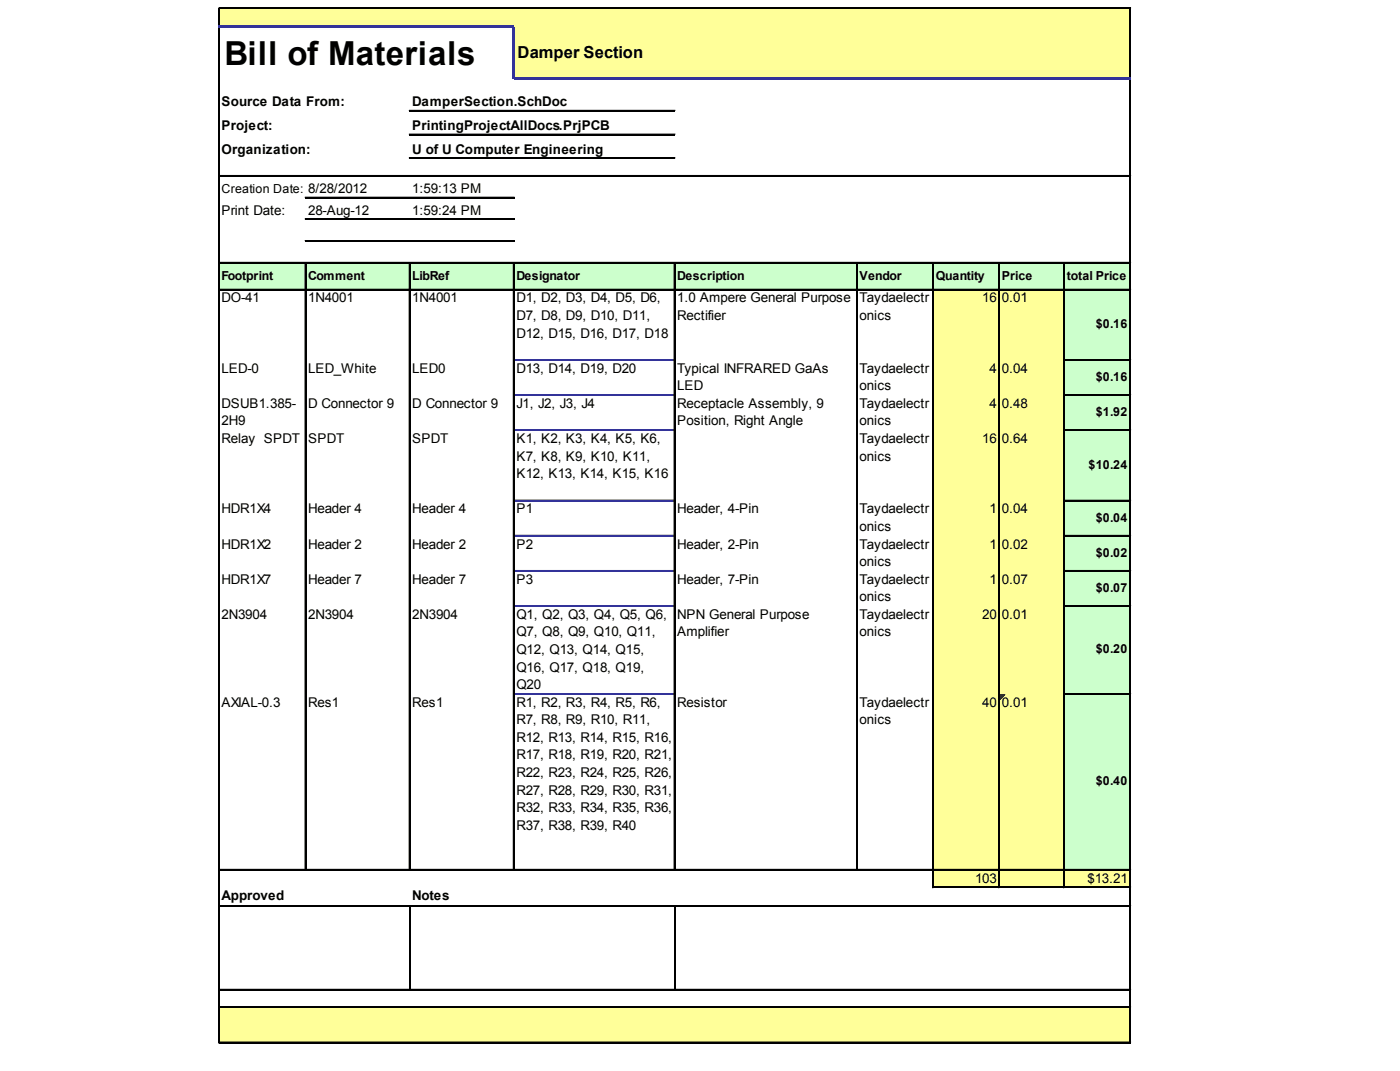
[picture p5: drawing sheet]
<svg xmlns="http://www.w3.org/2000/svg" width="271mm" height="207mm" viewBox="0 0 271 207" stroke-linecap="round" stroke-linejoin="round" font-family="sans-serif">
<defs><g id="words">
<text font-size="6.4" x="43.5" y="12.5">Bill of Materials</text>
<text font-size="3.2" x="100.1" y="11.2">Damper Section</text>
<g font-size="2.6">
<text x="42.9" y="20.5">Source Data From:</text>
<text x="79.8" y="20.5">DamperSection.SchDoc</text>
<text x="42.9" y="25.1">Project:</text>
<text x="42.9" y="29.7">Organization:</text>
<text x="79.8" y="25.1">PrintingProjectAllDocs.PrjPCB</text>
<text x="79.8" y="29.7">U of U Computer Engineering</text>
<text x="42.9" y="41.5">Print Date:</text>
<text x="59.6" y="41.5">28-Aug-12</text>
<text x="79.8" y="37.3">1:59:13 PM</text>
<text x="79.8" y="41.5">1:59:24 PM</text>
<text x="42.9" y="58.5">DO-41</text>
<text x="59.6" y="58.5">1N4001</text>
<text x="79.8" y="58.5">1N4001</text>
<text x="99.9" y="58.5">D1, D2, D3, D4, D5, D6,</text>
<text x="131.1" y="58.5">1.0 Ampere General Purpose</text>
<text x="166.4" y="58.5">Taydaelectr</text>
<text x="190.1" y="58.5">16</text>
<text x="193.9" y="58.5">0.01</text>
<text x="99.9" y="61.9">D7, D8, D9, D10, D11,</text>
<text x="99.9" y="65.3">D12, D15, D16, D17, D18</text>
<text x="131.1" y="61.9">Rectifier</text>
<text x="166.4" y="61.9">onics</text>
<text x="42.9" y="72.1">LED-0</text>
<text x="59.6" y="72.1">LED_White</text>
<text x="79.8" y="72.1">LED0</text>
<text x="99.9" y="72.1">D13, D14, D19, D20</text>
<text x="131.1" y="72.1">Typical INFRARED GaAs</text>
<text x="131.1" y="75.5">LED</text>
<text x="166.4" y="72.1">Taydaelectr</text>
<text x="166.4" y="75.5">onics</text>
<text x="191.5" y="72.1">4</text>
<text x="193.9" y="72.1">0.04</text>
<text x="42.9" y="78.9">DSUB1.385-</text>
<text x="42.9" y="82.3">2H9</text>
<text x="59.6" y="78.9">D Connector 9</text>
<text x="79.8" y="78.9">D Connector 9</text>
<text x="99.9" y="78.9">J1, J2, J3, J4</text>
<text x="131.1" y="78.9">Receptacle Assembly, 9</text>
<text x="131.1" y="82.3">Position, Right Angle</text>
<text x="166.4" y="78.9">Taydaelectr</text>
<text x="166.4" y="82.3">onics</text>
<text x="191.5" y="78.9">4</text>
<text x="193.9" y="78.9">0.48</text>
<text x="42.9" y="85.7">Relay SPDT</text>
<text x="59.6" y="85.7">SPDT</text>
<text x="79.8" y="85.7">SPDT</text>
<text x="99.9" y="85.7">K1, K2, K3, K4, K5, K6,</text>
<text x="99.9" y="89.1">K7, K8, K9, K10, K11,</text>
<text x="166.4" y="85.7">Taydaelectr</text>
<text x="166.4" y="89.1">onics</text>
<text x="190.1" y="85.7">16</text>
<text x="193.9" y="85.7">0.64</text>
<text x="99.9" y="92.5">K12, K13, K14, K15, K16</text>
<text x="42.9" y="99.3">HDR1X4</text>
<text x="59.6" y="99.3">Header 4</text>
<text x="79.8" y="99.3">Header 4</text>
<text x="99.9" y="99.3">P1</text>
<text x="131.1" y="99.3">Header, 4-Pin</text>
<text x="166.4" y="99.3">Taydaelectr</text>
<text x="191.5" y="99.3">1</text>
<text x="193.9" y="99.3">0.04</text>
<text x="42.9" y="106.1">HDR1X2</text>
<text x="59.6" y="106.1">Header 2</text>
<text x="79.8" y="106.1">Header 2</text>
<text x="99.9" y="106.1">P2</text>
<text x="131.1" y="106.1">Header, 2-Pin</text>
<text x="166.4" y="102.7">onics</text>
<text x="166.4" y="106.1">Taydaelectr</text>
<text x="191.5" y="106.1">1</text>
<text x="193.9" y="106.1">0.02</text>
<text x="42.9" y="112.9">HDR1X7</text>
<text x="59.6" y="112.9">Header 7</text>
<text x="79.8" y="112.9">Header 7</text>
<text x="99.9" y="112.9">P3</text>
<text x="131.1" y="112.9">Header, 7-Pin</text>
<text x="166.4" y="109.5">onics</text>
<text x="166.4" y="112.9">Taydaelectr</text>
<text x="191.5" y="112.9">1</text>
<text x="193.9" y="112.9">0.07</text>
<text x="42.9" y="119.7">2N3904</text>
<text x="59.6" y="119.7">2N3904</text>
<text x="79.8" y="119.7">2N3904</text>
<text x="99.9" y="119.7">Q1, Q2, Q3, Q4, Q5, Q6,</text>
<text x="131.1" y="119.7">NPN General Purpose</text>
<text x="166.4" y="116.3">onics</text>
<text x="166.4" y="119.7">Taydaelectr</text>
<text x="190.1" y="119.7">20</text>
<text x="193.9" y="119.7">0.01</text>
<text x="99.9" y="123.1">Q7, Q8, Q9, Q10, Q11,</text>
<text x="131.1" y="123.1">Amplifier</text>
<text x="166.4" y="123.1">onics</text>
<text x="99.9" y="126.5">Q12, Q13, Q14, Q15,</text>
<text x="99.9" y="129.9">Q16, Q17, Q18, Q19,</text>
<text x="42.9" y="136.7">AXIAL-0.3</text>
<text x="59.6" y="136.7">Res1</text>
<text x="79.8" y="136.7">Res1</text>
<text x="99.9" y="133.3">Q20</text>
<text x="99.9" y="136.7">R1, R2, R3, R4, R5, R6,</text>
<text x="131.1" y="136.7">Resistor</text>
<text x="166.4" y="136.7">Taydaelectr</text>
<text x="190.1" y="136.7">40</text>
<text x="193.9" y="136.7">0.01</text>
<text x="99.9" y="140.1">R7, R8, R9, R10, R11,</text>
<text x="99.9" y="143.4">R12, R13, R14, R15, R16,</text>
<text x="166.4" y="140.1">onics</text>
<text x="99.9" y="146.8">R17, R18, R19, R20, R21,</text>
<text x="99.9" y="150.2">R22, R23, R24, R25, R26,</text>
<text x="99.9" y="153.6">R27, R28, R29, R30, R31,</text>
<text x="99.9" y="157">R32, R33, R34, R35, R36,</text>
<text x="99.9" y="160.4">R37, R38, R39, R40</text>
<text x="188.7" y="170.6">103</text>
<text x="210.4" y="170.6">$13.21</text>
<text x="42.9" y="174">Approved</text>
<text x="79.8" y="174">Notes</text>
</g>
<g font-size="2.4">
<text x="42.9" y="37.3">Creation Date: 8/28/2012</text>
<text x="42.9" y="54.1">Footprint</text>
<text x="59.6" y="54.1">Comment</text>
<text x="79.8" y="54.1">LibRef</text>
<text x="99.9" y="54.1">Designator</text>
<text x="131.1" y="54.1">Description</text>
<text x="166.4" y="54.1">Vendor</text>
<text x="181.1" y="54.1">Quantity</text>
<text x="193.9" y="54.1">Price</text>
<text x="206.5" y="54.1">total Price</text>
<text x="212" y="63.5">$0.16</text>
<text x="212" y="73.7">$0.16</text>
<text x="212" y="80.5">$1.92</text>
<text x="210.6" y="90.7">$10.24</text>
<text x="212" y="100.9">$0.04</text>
<text x="212" y="107.7">$0.02</text>
<text x="212" y="114.5">$0.07</text>
<text x="212" y="126.3">$0.20</text>
<text x="212" y="151.9">$0.40</text>
</g>
</g></defs>
<g fill="#ff9">
<path d="M42.4 1.7h176.4v3.6h-176.4z"/>
<path d="M99.3 5.1h119.5v10.2h-119.5z"/>
</g>
<path d="M42.4 50.7h176.4v5.4h-176.4z" fill="#cfc"/>
<path d="M180.5 55.9h25.6v13.8h-25.6z" fill="#ff9"/>
<path d="M205.9 55.9h12.9v13.8h-12.9z" fill="#cfc"/>
<path d="M180.5 69.5h25.6v7h-25.6z" fill="#ff9"/>
<path d="M205.9 69.5h12.9v7h-12.9z" fill="#cfc"/>
<path d="M180.5 76.3h25.6v7h-25.6z" fill="#ff9"/>
<path d="M205.9 76.3h12.9v7h-12.9z" fill="#cfc"/>
<path d="M180.5 83.1h25.6v13.8h-25.6z" fill="#ff9"/>
<path d="M205.9 83.1h12.9v13.8h-12.9z" fill="#cfc"/>
<path d="M180.5 96.7h25.6v7h-25.6z" fill="#ff9"/>
<path d="M205.9 96.7h12.9v7h-12.9z" fill="#cfc"/>
<path d="M180.5 103.5h25.6v7h-25.6z" fill="#ff9"/>
<path d="M205.9 103.5h12.9v7h-12.9z" fill="#cfc"/>
<path d="M180.5 110.3h25.6v7h-25.6z" fill="#ff9"/>
<path d="M205.9 110.3h12.9v7h-12.9z" fill="#cfc"/>
<path d="M180.5 117.1h25.6v17.2h-25.6z" fill="#ff9"/>
<path d="M205.9 117.1h12.9v17.2h-12.9z" fill="#cfc"/>
<path d="M180.5 134.1h25.6v34.2h-25.6z" fill="#ff9"/>
<path d="M205.9 134.1h12.9v34.2h-12.9z" fill="#cfc"/>
<path d="M193.5 134.3h1" fill="none" stroke="#008000" stroke-width=".2"/>
<path d="M193.5 134.3h1v.2h-1z" fill="#008000"/>
<path d="M193.5 134.5h.8" fill="none" stroke="#008000" stroke-width=".2"/>
<path d="M193.5 134.5h.8v.2h-.8z" fill="#008000"/>
<path d="M193.5 134.7h.6" fill="none" stroke="#008000" stroke-width=".2"/>
<path d="M193.5 134.7h.6v.2h-.6z" fill="#008000"/>
<path d="M193.5 134.9h.4" fill="none" stroke="#008000" stroke-width=".2"/>
<path d="M193.5 134.9h.4v.2h-.4z" fill="#008000"/>
<path d="M193.5 135.1h.2" fill="none" stroke="#008000" stroke-width=".2"/>
<path d="M193.5 135.1h.2v.2h-.2z" fill="#008000"/>
<g fill="#ff9">
<path d="M180.5 168.1h38.3v3.6h-38.3z"/>
<path d="M42.4 194.7h176.4v7h-176.4z"/>
</g>
<g fill="none" stroke="#000" stroke-width=".2">
<path d="M42.3 1.5v3.4M42.3 5.3v196.4M42.4 1.5v3.4M42.4 5.3v196.4M42.5 1.5h176.3M42.5 1.6h176.3M218.6 1.7v13.2M218.6 15.3v186.4M218.7 1.7v13.2M218.7 15.3v186.4M42.5 33.9h176.3M42.5 34h176.3"/>
<path d="M59 38.1h40.5M59 38.2h40.5M79.2 21.3h51.5M79.2 21.4h51.5M79.2 25.9h51.5M79.2 26h51.5M79.2 30.5h51.5M79.2 30.6h51.5M42.5 50.7h176.3M42.5 50.8h176.3M42.5 55.9h176.3M42.5 56h176.3"/>
<path d="M59 50.9v117.4M59 42.3h40.5M59 42.4h40.5M59 46.5h40.5M59 46.6h40.5M59.1 50.9v117.4M79.2 50.9v117.4M79.3 50.9v117.4M99.3 50.9v117.4M99.4 50.9v117.4M130.5 50.9v117.4M130.6 50.9v117.4"/>
<path d="M165.8 50.9v117.4M165.9 50.9v117.4M180.5 50.9v120.8M180.6 50.9v120.8M193.3 50.9v120.8M193.4 50.9v120.8M205.9 50.9v120.8M206 50.9v120.8M99.5 69.5h31M99.5 76.3h31M206.1 69.5h12.7M206.1 76.3h12.7"/>
<path d="M206.1 69.6h12.7M206.1 76.4h12.7M99.5 83.1h31M99.5 96.7h31M206.1 83.1h12.7M206.1 96.7h12.7M206.1 83.2h12.7M206.1 96.8h12.7M99.5 103.5h31M99.5 110.3h31M99.5 117.1h31M206.1 103.5h12.7"/>
<path d="M206.1 110.3h12.7M206.1 117.1h12.7M206.1 103.6h12.7M206.1 110.4h12.7M206.1 117.2h12.7M99.5 134.1h31M206.1 134.1h12.7M206.1 134.2h12.7M42.5 168.1h176.3M42.5 168.2h176.3M42.5 175.1h176.3M42.5 175.2h176.3"/>
<path d="M79.3 175.3v16M130.6 175.3v16M180.7 171.5h38.1M180.7 171.6h38.1M42.5 191.3h176.3M42.5 191.4h176.3M42.5 194.7h176.3M42.5 194.8h176.3M42.5 201.5h176.3M42.5 201.6h176.3"/>
</g>
<path d="M42.3 5.1h57.2M99.3 5.3v10M99.5 15.1h119.3" fill="none" stroke="#339" stroke-width=".4"/>
<path d="M99.5 69.6h31M99.5 76.4h31M99.5 83.2h31M99.5 96.8h31M99.5 103.6h31M99.5 110.4h31M99.5 117.2h31M99.5 134.2h31" fill="none" stroke="#339" stroke-width=".2"/>
<use href="#words"/>
</svg>
